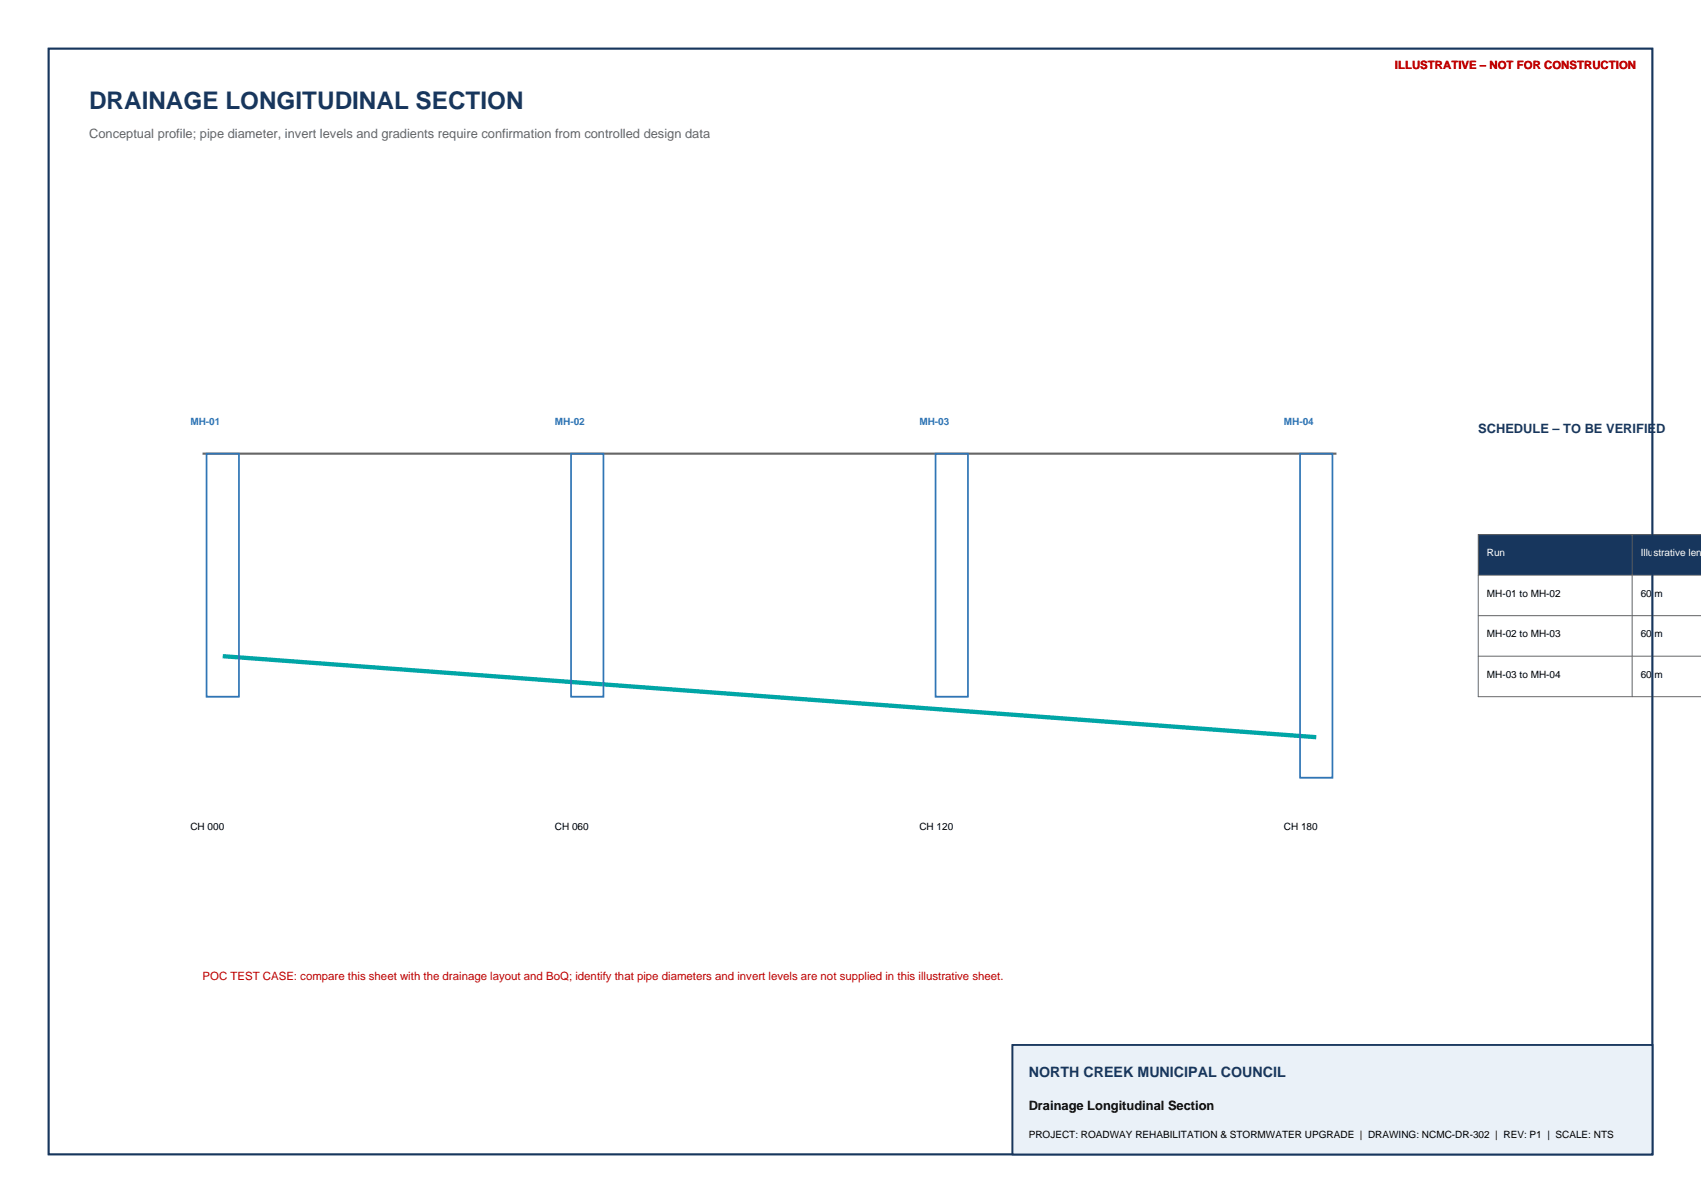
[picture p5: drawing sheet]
<svg xmlns="http://www.w3.org/2000/svg" width="420mm" height="297mm" viewBox="0 0 420 297" stroke-linecap="round" stroke-linejoin="round" font-family="sans-serif">
<defs><g id="words">
<text font-size="6" fill="#17365d" x="22" y="27">DRAINAGE LONGITUDINAL SECTION</text>
<text font-size="3.5" fill="#17365d" x="254" y="266">NORTH CREEK MUNICIPAL COUNCIL</text>
<text font-size="3.2" fill="#666" x="22" y="34">Conceptual profile; pipe diameter, invert levels and gradients require confirmation from controlled design data</text>
<text font-size="3.2" fill="#17365d" x="365" y="107">SCHEDULE – TO BE VERIFIED</text>
<text font-size="3.2" x="254" y="274">Drainage Longitudinal Section</text>
<g font-size="2.8" fill="#c00000">
<text x="344.4" y="17">ILLUSTRATIVE – NOT FOR CONSTRUCTION</text>
<text x="50" y="242">POC TEST CASE: compare this sheet with the drainage layout and BoQ; identify that pipe diameters and invert levels are not supplied in this illustrative sheet.</text>
</g>
<g font-size="2.5" fill="#2f75b5">
<text x="47" y="105">MH-01</text>
<text x="137" y="105">MH-02</text>
<text x="227" y="105">MH-03</text>
<text x="317" y="105">MH-04</text>
</g>
<g font-size="2.5" fill="#fff">
<text x="367.1" y="137.4">Run</text>
<text x="405.1" y="137.4">Illustrative leng</text>
</g>
<g font-size="2.5">
<text x="367.1" y="147.4">MH-01 to MH-02</text>
<text x="405.1" y="147.4">60 m</text>
<text x="367.1" y="157.4">MH-02 to MH-03</text>
<text x="405.1" y="157.4">60 m</text>
<text x="367.1" y="167.4">MH-03 to MH-04</text>
<text x="405.1" y="167.4">60 m</text>
<text x="47" y="205">CH 000</text>
<text x="137" y="205">CH 060</text>
<text x="227" y="205">CH 120</text>
<text x="317" y="205">CH 180</text>
<text x="254" y="281">PROJECT: ROADWAY REHABILITATION &amp; STORMWATER UPGRADE | DRAWING: NCMC-DR-302 | REV: P1 | SCALE: NTS</text>
</g>
</g></defs>
<path d="M12 12h396v273h-396z" fill="none" stroke="#17365d" stroke-width=".42"/>
<path d="M250 258h158v27h-158z" fill-rule="evenodd" fill="#eaf1f8" stroke="#17365d" stroke-width=".42"/>
<path d="M50 112h280" fill="none" stroke="#666" stroke-width=".53"/>
<path d="M55 162l270 20" fill="none" stroke="#00a6a6" stroke-width="1.1" stroke-linecap="butt"/>
<path d="M51 112h8v60h-8zM141 112h8v60h-8zM231 112h8v60h-8zM321 112h8v80h-8z" fill="none" stroke="#2f75b5" stroke-width=".42"/>
<path d="M365 132h55v10h-55z" fill-rule="evenodd" fill="#17365d"/>
<path d="M403 132v40M420 132h-55v40h55M365 142h55M365 152h55M365 162h55" fill="none" stroke="#666" stroke-width=".25"/>
<path d="M12 12h396v273h-396z" fill="none" stroke="#17365d" stroke-width=".42"/>
<path d="M250 258h158v27h-158z" fill-rule="evenodd" fill="#eaf1f8" stroke="#17365d" stroke-width=".42"/>
<use href="#words"/>
</svg>
